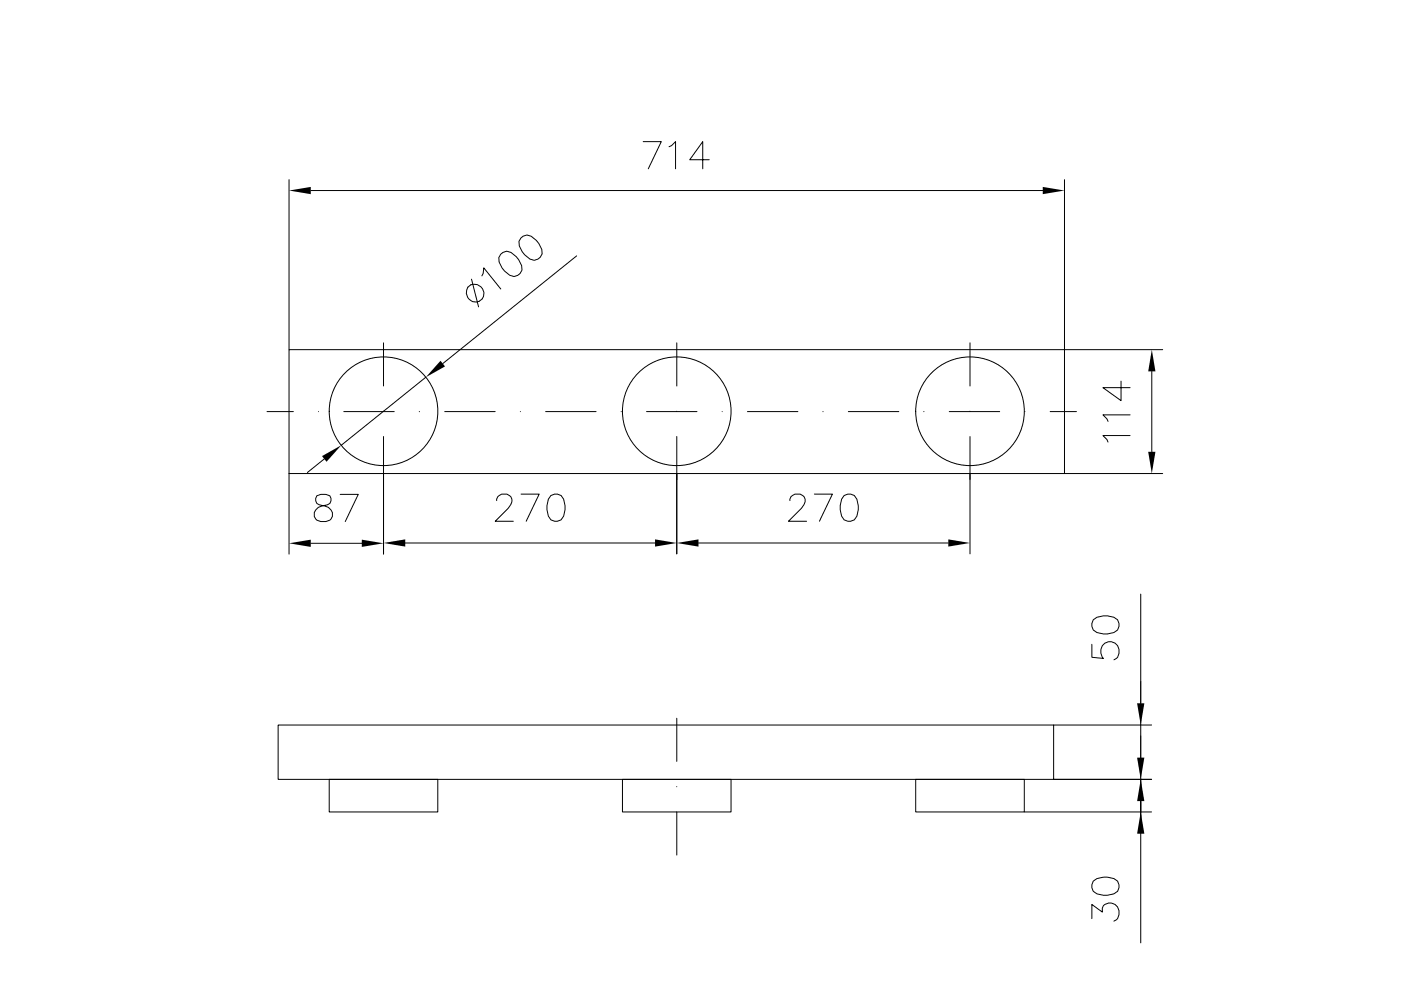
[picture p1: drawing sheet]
<svg xmlns="http://www.w3.org/2000/svg" width="420mm" height="297mm" viewBox="0 0 420 297" stroke-linecap="round" stroke-linejoin="round" font-family="sans-serif">
<g fill="none" stroke="#000" stroke-width=".3">
<path d="M86.7 53.9v50.9M93.2 57.1h219.5M192.9 42.5h5.4l-3.9 8.1M200.6 44l.8-.4 1.2-1.1v8.1M212.7 47.9h-5.8l3.9-5.4v8.1M319.2 53.9v88M150.2 76.2l.6-.5 1.2-.4a6.1 6.1 0 0 1 4.5 5.7 2.54 2.54 0 0 1-3.6 1.5 6.4 6.4 0 0 1-3.3-5.3zM156.2 71.3l.7-.5 1.1-.4a6.1 6.1 0 0 1 4.6 5.7 2.54 2.54 0 0 1-3.7 1.5 6.4 6.4 0 0 1-3.3-5.3zM172.9 76.7l-40.1 32.3M140.3 86.1a2.71 2.71 0 0 1 4.4 .4 2.71 2.71 0 0 1-1.8 4 2.89 2.89 0 0 1-2.6-4.4zM141.4 83.7l2.1 8.3M144.5 82.7l.4-.7 .2-1.7 5.1 6.3"/>
<path d="M115 102.8v12.9M127.7 113.1l-25.4 20.4M203 102.8v12.9M290.9 102.8v12.9M336.2 114.2v5.9l-5.4-3.9h8.1M345.4 111.3v24.1M348.7 104.8h-262v37.1M80.1 123.4h7.9M95.5 123.4h.1M97.3 137.6l-5.1 4M103.1 123.4h15.1M115 130.8v35.3"/>
<path d="M115 123.3h.1M125.8 123.4h-.1M133.4 123.4h15.1M156.1 123.4h-.1M163.6 123.4h15.2M186.3 123.4h.1M193.9 123.4h15.1M203 130.8v35.2M203 123.3h-.1M216.6 123.4h.1M224.2 123.4h15.1M246.8 123.4h.1"/>
<path d="M254.4 123.4h15.1M277.1 123.4h-.1M284.7 123.4h15.1M290.9 130.8v35.2M290.9 123.3h-.1M307.4 123.4h-.1M314.9 123.4h7.9M338.9 130.6h-8.1l1.2 1.1 .3 .8M338.9 124.3h-8.1l1.2 1.2 .3 .8M86.7 141.9h262M86.7 141.9v24.2M95 148.6a1.71 1.71 0 0 0 .8 2.7l1.6 .4a2.35 2.35 0 0 1 2.3 2.1 2.35 2.35 0 0 1-2 2.5h-1.5a2.22 2.22 0 0 1-2-1.8 2.22 2.22 0 0 1 1.2-2.4l2.8-.8a1.71 1.71 0 0 0 .7-2.7l-1.2-.4h-1.5z"/>
<path d="M102 148.2h5.4l-3.9 8.1M148.9 150a1.88 1.88 0 0 1 1.6-1.9h1.5a2 2 0 0 1 1.2 3.1l-.8 1.1-3.9 3.9h5.4M156.3 148.1h5.4l-3.9 8.1M165.2 148.5a2.54 2.54 0 0 1 3.8 1.1 6.4 6.4 0 0 1-.7 6.2 2.54 2.54 0 0 1-3.8-1.1 6.4 6.4 0 0 1 .7-6.2zM236.9 150a1.88 1.88 0 0 1 1.5-1.9h1.5a1.99 1.99 0 0 1 1.2 3.1l-.7 1.1-3.9 3.9h5.4M244.2 148.1h5.4l-3.9 8.1M253.2 148.5a2.54 2.54 0 0 1 3.8 1.1 6.4 6.4 0 0 1-.8 6.2 2.54 2.54 0 0 1-3.8-1.1 6.4 6.4 0 0 1 .8-6.2zM93.2 162.8h15.3M121.5 162.8h74.9M209.5 162.8h74.9M342.1 178.1v104.5M327.4 193.1v3.9l3.5 .4a2.9 2.9 0 0 1-.1-4.2 2.9 2.9 0 0 1 4.2 0 2.9 2.9 0 0 1-.2 4.2l-.7 .4"/>
<path d="M327.9 185.8a6.1 6.1 0 0 1 7.3 0 2.54 2.54 0 0 1-1.1 3.8 6.4 6.4 0 0 1-6.2-.8l-.5-1.1v-.8zM83.4 217.3h232.6v16.3h-232.6zM203 215.3v12.9M316 217.3h29.4M98.7 233.6h32.6v9.8h-32.6zM186.7 233.6h32.5v9.8h-32.5zM203 235.8h-.1M274.6 233.6h32.6v9.8h-32.6zM316 233.6h29.4M203 243.4v12.9M307.2 243.4h38.2M327.4 275.3v-4.2l3.2 2.3a2.35 2.35 0 0 1 1.1-2.5 2.35 2.35 0 0 1 2.7 .2 2.92 2.92 0 0 1-.3 5"/>
<path d="M327.9 264.1a6.1 6.1 0 0 1 7.3 0 2.54 2.54 0 0 1-1.1 3.8 6.4 6.4 0 0 1-6.2-.7l-.5-1.1v-.9z"/>
<circle cx="115" cy="123.3" r="16.3"/>
<circle cx="203" cy="123.3" r="16.3"/>
<circle cx="290.9" cy="123.3" r="16.3"/>
</g>
<g fill="#000">
<path d="M86.7 57.1l6.5-1.1v2.2zM312.7 56l6.5 1.1-6.5 1.1zM132.1 108.1l1.4 1.7-5.8 3.3zM345.4 104.8l1.1 6.5h-2.2zM96.6 136.7l5.7-3.2-4.4 4.9zM344.3 135.4h2.2l-1.1 6.5zM86.7 162.8l6.5-1v2.1zM108.5 161.8l6.5 1-6.5 1.1zM115 162.8l6.5-1.1v2.1zM196.4 161.7l6.6 1.1-6.6 1zM203 162.8l6.5-1.1v2.1zM284.4 161.7l6.5 1.1-6.5 1z"/>
<path d="M341 210.8h2.2l-1.1 6.5zM341 227.1h2.2l-1.1 6.5zM342.1 243.4l1.1 6.5h-2.2zM342.1 233.6l1.1 6.5h-2.2z"/>
</g>
</svg>
